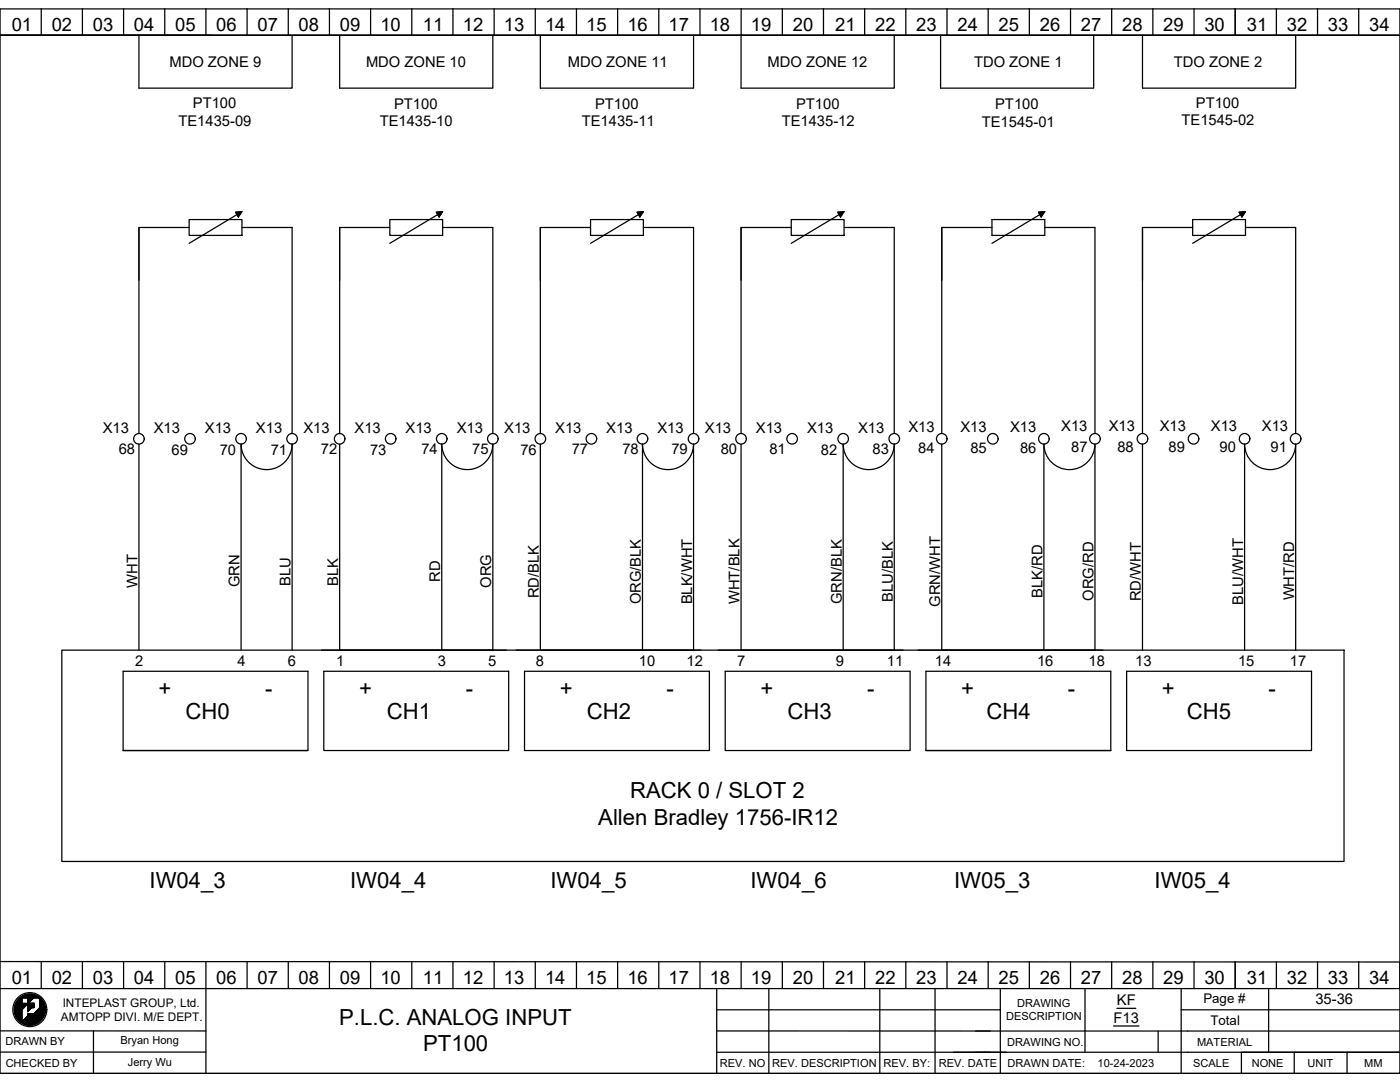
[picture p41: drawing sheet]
<svg xmlns="http://www.w3.org/2000/svg" width="279mm" height="216mm" viewBox="0 0 279 216" stroke-linecap="round" stroke-linejoin="round" font-family="sans-serif">
<defs><g id="words">
<g font-size="4.4">
<text x="31.6" y="139">+</text>
<text x="37" y="143.5">CH0</text>
<text x="52.9" y="139">-</text>
<text x="71.7" y="139">+</text>
<text x="77.2" y="143.5">CH1</text>
<text x="93" y="139">-</text>
<text x="111.7" y="139">+</text>
<text x="117.1" y="143.5">CH2</text>
<text x="133" y="139">-</text>
<text x="151.8" y="139">+</text>
<text x="157.2" y="143.5">CH3</text>
<text x="173.1" y="139">-</text>
<text x="191.8" y="139">+</text>
<text x="196.9" y="143.5">CH4</text>
<text x="213.1" y="139">-</text>
<text x="231.9" y="139">+</text>
<text x="236.9" y="143.5">CH5</text>
<text x="253.2" y="139">-</text>
<text x="125.7" y="159.3">RACK 0 / SLOT 2</text>
<text x="119.4" y="164.6">Allen Bradley 1756-IR12</text>
<text x="29.8" y="177.2">IW04_3</text>
<text x="69.9" y="177.2">IW04_4</text>
<text x="109.9" y="177.2">IW04_5</text>
<text x="149.8" y="177.2">IW04_6</text>
<text x="190.4" y="177.2">IW05_3</text>
<text x="230.4" y="177.2">IW05_4</text>
<text x="67.7" y="204.5">P.L.C. ANALOG INPUT</text>
<text x="84.4" y="209.8">PT100</text>
</g>
<g font-size="3.7">
<text x="2.3" y="6.2">01</text>
<text x="10.3" y="6.2">02</text>
<text x="18.5" y="6.2">03</text>
<text x="26.7" y="6.2">04</text>
<text x="34.9" y="6.2">05</text>
<text x="43.2" y="6.2">06</text>
<text x="51.4" y="6.2">07</text>
<text x="59.6" y="6.2">08</text>
<text x="67.8" y="6.2">09</text>
<text x="75.9" y="6.2">10</text>
<text x="84.4" y="6.2">11</text>
<text x="92.4" y="6.2">12</text>
<text x="100.6" y="6.2">13</text>
<text x="108.8" y="6.2">14</text>
<text x="117" y="6.2">15</text>
<text x="125.2" y="6.2">16</text>
<text x="133.4" y="6.2">17</text>
<text x="141.6" y="6.2">18</text>
<text x="149.9" y="6.2">19</text>
<text x="158.2" y="6.2">20</text>
<text x="166.7" y="6.2">21</text>
<text x="174.7" y="6.2">22</text>
<text x="182.9" y="6.2">23</text>
<text x="191.1" y="6.2">24</text>
<text x="199.3" y="6.2">25</text>
<text x="207.5" y="6.2">26</text>
<text x="215.7" y="6.2">27</text>
<text x="223.9" y="6.2">28</text>
<text x="232.2" y="6.2">29</text>
<text x="240.4" y="6.2">30</text>
<text x="248.8" y="6.2">31</text>
<text x="256.8" y="6.2">32</text>
<text x="265" y="6.2">33</text>
<text x="273.2" y="6.2">34</text>
<text x="2.3" y="196.4">01</text>
<text x="10.3" y="196.4">02</text>
<text x="18.5" y="196.4">03</text>
<text x="26.7" y="196.4">04</text>
<text x="34.9" y="196.4">05</text>
<text x="43.2" y="196.4">06</text>
<text x="51.4" y="196.4">07</text>
<text x="59.6" y="196.4">08</text>
<text x="67.8" y="196.4">09</text>
<text x="75.9" y="196.4">10</text>
<text x="84.4" y="196.4">11</text>
<text x="92.4" y="196.4">12</text>
<text x="100.6" y="196.4">13</text>
<text x="108.8" y="196.4">14</text>
<text x="117" y="196.4">15</text>
<text x="125.2" y="196.4">16</text>
<text x="133.4" y="196.4">17</text>
<text x="141.6" y="196.4">18</text>
<text x="149.9" y="196.4">19</text>
<text x="158.2" y="196.4">20</text>
<text x="166.7" y="196.4">21</text>
<text x="174.7" y="196.4">22</text>
<text x="182.9" y="196.4">23</text>
<text x="191.1" y="196.4">24</text>
<text x="199.3" y="196.4">25</text>
<text x="207.5" y="196.4">26</text>
<text x="215.7" y="196.4">27</text>
<text x="223.9" y="196.4">28</text>
<text x="232.2" y="196.4">29</text>
<text x="240.4" y="196.4">30</text>
<text x="248.8" y="196.4">31</text>
<text x="256.8" y="196.4">32</text>
<text x="265" y="196.4">33</text>
<text x="273.2" y="196.4">34</text>
</g>
<g font-size="2.9">
<text x="33.8" y="13.3">MDO ZONE 9</text>
<text x="73" y="13.3">MDO ZONE 10</text>
<text x="113.3" y="13.3">MDO ZONE 11</text>
<text x="153.2" y="13.3">MDO ZONE 12</text>
<text x="194.4" y="13.3">TDO ZONE 1</text>
<text x="234.2" y="13.3">TDO ZONE 2</text>
<text x="38.5" y="21.6">PT100</text>
<text x="78.6" y="21.7">PT100</text>
<text x="118.8" y="21.7">PT100</text>
<text x="158.9" y="21.7">PT100</text>
<text x="198.6" y="21.8">PT100</text>
<text x="238.7" y="21.5">PT100</text>
<text x="35.6" y="25.2">TE1435-09</text>
<text x="75.8" y="25.2">TE1435-10</text>
<text x="116.1" y="25.2">TE1435-11</text>
<text x="156" y="25.2">TE1435-12</text>
<text x="195.9" y="25.3">TE1545-01</text>
<text x="235.8" y="25">TE1545-02</text>
<text x="20.5" y="86.5">X13</text>
<text x="30.7" y="86.5">X13</text>
<text x="40.9" y="86.5">X13</text>
<text x="51.1" y="86.5">X13</text>
<text x="60.6" y="86.5">X13</text>
<text x="70.8" y="86.5">X13</text>
<text x="80.9" y="86.5">X13</text>
<text x="91.1" y="86.5">X13</text>
<text x="100.6" y="86.5">X13</text>
<text x="110.8" y="86.5">X13</text>
<text x="121" y="86.5">X13</text>
<text x="131.2" y="86.5">X13</text>
<text x="140.7" y="86.5">X13</text>
<text x="150.9" y="86.5">X13</text>
<text x="161.1" y="86.5">X13</text>
<text x="171.2" y="86.5">X13</text>
<text x="181.3" y="86.2">X13</text>
<text x="191.7" y="86.2">X13</text>
<text x="201.6" y="86.2">X13</text>
<text x="211.8" y="86.1">X13</text>
<text x="221.3" y="86.1">X13</text>
<text x="231.5" y="86.1">X13</text>
<text x="241.6" y="86.1">X13</text>
<text x="251.8" y="86.1">X13</text>
<text x="23.7" y="90.6">68</text>
<text x="34.2" y="90.7">69</text>
<text x="43.8" y="90.7">70</text>
<text x="54" y="90.7">71</text>
<text x="64" y="90.7">72</text>
<text x="73.9" y="90.7">73</text>
<text x="84.1" y="90.6">74</text>
<text x="94.2" y="90.7">75</text>
<text x="103.8" y="90.7">76</text>
<text x="114.1" y="90.7">77</text>
<text x="124.2" y="90.6">78</text>
<text x="134" y="90.7">79</text>
<text x="143.8" y="90.7">80</text>
<text x="153.6" y="90.7">81</text>
<text x="163.8" y="90.7">82</text>
<text x="174.1" y="90.7">83</text>
<text x="183.3" y="90.4">84</text>
<text x="193.7" y="90.4">85</text>
<text x="203.6" y="90.4">86</text>
<text x="213.8" y="90.3">87</text>
<text x="223" y="90.3">88</text>
<text x="233.2" y="90.3">89</text>
<text x="243.4" y="90.3">90</text>
<text x="253.6" y="90.3">91</text>
<text x="27.4" y="117.3" transform="rotate(-90 27.4 117.3)">WHT</text>
<text x="47.8" y="117.2" transform="rotate(-90 47.8 117.2)">GRN</text>
<text x="58" y="116.8" transform="rotate(-90 58 116.8)">BLU</text>
<text x="67.5" y="116.9" transform="rotate(-90 67.5 116.9)">BLK</text>
<text x="87.9" y="116.1" transform="rotate(-90 87.9 116.1)">RD</text>
<text x="98.1" y="117.3" transform="rotate(-90 98.1 117.3)">ORG</text>
<text x="107.5" y="119.4" transform="rotate(-90 107.5 119.4)">RD/BLK</text>
<text x="208" y="119.3" transform="rotate(-90 208 119.3)">BLK/RD</text>
<text x="218.2" y="119.9" transform="rotate(-90 218.2 119.9)">ORG/RD</text>
<text x="227.7" y="120" transform="rotate(-90 227.7 120)">RD/WHT</text>
<text x="258.3" y="119.8" transform="rotate(-90 258.3 119.8)">WHT/RD</text>
<text x="127.9" y="120.6" transform="rotate(-90 127.9 120.6)">ORG/BLK</text>
<text x="138.1" y="120.6" transform="rotate(-90 138.1 120.6)">BLK/WHT</text>
<text x="147.6" y="120.5" transform="rotate(-90 147.6 120.5)">WHT/BLK</text>
<text x="168" y="120.5" transform="rotate(-90 168 120.5)">GRN/BLK</text>
<text x="178.2" y="120.1" transform="rotate(-90 178.2 120.1)">BLU/BLK</text>
<text x="187.6" y="121.1" transform="rotate(-90 187.6 121.1)">GRN/WHT</text>
<text x="248.1" y="120.7" transform="rotate(-90 248.1 120.7)">BLU/WHT</text>
<text x="27" y="132.9">2</text>
<text x="47.4" y="132.9">4</text>
<text x="57.5" y="132.9">6</text>
<text x="67.1" y="132.9">1</text>
<text x="87.4" y="132.9">3</text>
<text x="97.4" y="132.9">5</text>
<text x="107" y="132.9">8</text>
<text x="127.5" y="132.9">10</text>
<text x="137" y="132.9">12</text>
<text x="147.1" y="132.9">7</text>
<text x="166.8" y="132.9">9</text>
<text x="177" y="132.9">11</text>
<text x="186.6" y="132.9">14</text>
<text x="207" y="132.9">16</text>
<text x="217.3" y="132.9">18</text>
<text x="226.6" y="132.9">13</text>
<text x="247.1" y="132.9">15</text>
<text x="257.4" y="132.9">17</text>
<text x="222.9" y="200.6">KF</text>
<text x="262.5" y="200.4">35-36</text>
<text x="222.2" y="204.1">F13</text>
</g>
<g font-size="2.7">
<text x="240.2" y="200.1">Page #</text>
<text x="241.6" y="204.6">Total</text>
</g>
<g font-size="2.4">
<text x="12.2" y="203.7">AMTOPP DIVI. M/E DEPT.</text>
<text x="12.5" y="200.9">INTEPLAST GROUP, Ltd.</text>
</g>
<g font-size="2.2">
<text x="200.8" y="203.6">DESCRIPTION</text>
<text x="203" y="200.9">DRAWING</text>
<text x="1.1" y="208.6">DRAWN BY</text>
<text x="24" y="208.4">Bryan Hong</text>
<text x="201" y="208.6">DRAWING NO.</text>
<text x="238.9" y="208.6">MATERIAL</text>
<text x="1.1" y="212.9">CHECKED BY</text>
<text x="25.5" y="212.6">Jerry Wu</text>
<text x="143.7" y="212.9">REV. NO</text>
<text x="154.1" y="212.8">REV. DESCRIPTION</text>
<text x="176.3" y="212.8">REV. BY:</text>
<text x="187.4" y="213">REV. DATE</text>
<text x="201.1" y="212.9">DRAWN DATE:</text>
<text x="219.1" y="212.9">10-24-2023</text>
<text x="238.1" y="212.9">SCALE</text>
<text x="249.8" y="212.9">NONE</text>
<text x="260.9" y="212.9">UNIT</text>
<text x="272.3" y="212.9">MM</text>
</g>
</g></defs>
<g fill="none" stroke="#000" stroke-width=".25">
<path d="M8.2 1.7v5.3M16.4 1.7v5.3M24.7 1.7v5.3M27.7 7v10.6h30.6v-10.6M32.9 1.7v5.3M41.1 1.7v5.3M42.4 7h-42.4h279.4M49.3 1.7v5.3M57.5 1.7v5.3M65.7 1.7v5.3M67.8 7v10.6h30.6v-10.6M74 1.7v5.3"/>
<path d="M82.2 1.7v5.3M90.4 1.7v5.3M98.6 1.7v5.3M106.8 1.7v5.3M107.8 7v10.6h30.6v-10.6M115 1.7v5.3M123.3 1.7v5.3M131.5 1.7v5.3M139.7 1.7v5.3M147.9 7v10.6h30.6v-10.6M147.9 1.7v5.3M156.1 1.7v5.3"/>
<path d="M164.3 1.7v5.3M172.6 1.7v5.3M180.8 1.7v5.3M187.7 7v10.6h30.6v-10.6M189 1.7v5.3M197.2 1.7v5.3M205.4 1.7v5.3M213.6 1.7v5.3M221.9 1.7v5.3M228 7v10.6h30.6v-10.6M230.1 1.7v5.3M238.3 1.7v5.3"/>
<path d="M246.5 1.7v5.3M254.7 1.7v5.3M262.9 1.7v5.3M271.2 1.7v5.3M279.4 7v207.2h-279.4h279.4M279.4 7v-5.2h-279.4v212.4h279.4M27.7 45.4v41.1M37.7 45.4h-10v10.5M37.7 43.8h10.6v3.2h-10.6zM47 42.3l1.3-.1-.7 1.1zM47 42.3h.1M47.2 42.3l-.1 .2"/>
<path d="M47.4 42.3l-.2 .3M47.6 43.3h.1M47.6 42.3l-.4 .4M47.9 42.3l-.6 .5M48 42.7l-.5 .5M48.1 42.2l-.7 .7M48.3 42.2l-.9 .9M48.3 45.4h10v41.1M48.3 42.2l-10.6 6.4M67.8 45.4v41.1M77.8 45.4h-10v10.5M77.8 43.8h10.5v3.2h-10.5z"/>
<path d="M87.1 42.3l1.2-.1-.7 1.1zM87.1 42.3h.1M87.3 42.3l-.1 .2M87.5 42.3l-.3 .3M87.7 43.3h-.1M87.7 42.3l-.4 .4M87.9 42.3l-.5 .5M88 42.7l-.4 .5M88.1 42.2l-.7 .7M88.3 42.2l-.8 .9M88.3 45.4h10.1v41.1M88.3 42.2l-10.5 6.4"/>
<path d="M117.9 43.8h10.5v3.2h-10.5zM117.9 45.4h-10.1v41.1M127.1 42.3l1.3-.1-.7 1.1zM127.1 42.3h.1M127.3 42.3l-.1 .2M127.6 43.1l.8-.9-10.5 6.4M127.6 42.3l-.3 .3M127.7 43.3h.1M127.8 42.3l-.5 .4M128 42.3l-.6 .5M128.1 42.7l-.5 .5M128.2 42.2l-.7 .7"/>
<path d="M128.4 45.4h10v41.1M147.9 45.4v41.1M157.9 45.4h-10v10.5M157.9 43.8h10.6v3.2h-10.6zM167.2 42.3l1.3-.1-.8 1.1zM167.2 42.3h.1M167.4 42.3l-.1 .2M167.6 43.1l.8-.9-10.5 6.4M167.6 42.3l-.3 .3M167.8 43.3h-.1M167.8 42.3l-.4 .4M168 42.3l-.5 .5"/>
<path d="M168.1 42.7l-.4 .5M168.2 42.2l-.7 .7M168.5 45.4h10v41.1M198 45.4h-10.1v41.1M198 43.8h10.5v3.2h-10.5zM207.2 42.3l.6 1M207.3 42.3h-.1M207.5 42.3l-.2 .2M207.7 42.3l-.3 .3M207.8 43.3h.1M207.9 42.3l-.4 .4M208.1 42.3l-.6 .5"/>
<path d="M208.2 42.7l-.5 .5M208.3 42.2l-.7 .7M208.5 42.2l-.8 .9M208.5 45.4h10v41.1M208.5 42.2l-1.3 .1M208.5 42.2l-10.5 6.4M208.5 42.2l-.7 1.1M238 45.4h-10v41.1M238 43.8h10.6v3.2h-10.6zM247.3 42.3l1.3-.1-.7 1.1M247.3 42.3l.6 1M247.3 42.3h.1"/>
<path d="M247.5 42.3l-.1 .2M247.7 42.3l-.3 .3M247.9 43.3h.1M247.9 42.3l-.4 .4M248.1 42.3l-.5 .5M248.2 42.7l-.4 .5M248.3 42.2l-.7 .7M248.5 42.2l-.8 .9M248.6 45.4h10v41.1M248.6 42.2l-10.6 6.4M27.7 88.6v41.1M67.8 88.6v41.1"/>
<path d="M107.8 88.6v41.1M147.9 88.6v41.1M187.9 88.6v41.1M228 88.6v41.1M12.3 129.7h255.9v42.2h-255.9zM24.6 133.9h36.9v15.9h-36.9zM48.1 129.7v-41.1a5.1 5.1 0 0 0 5.1 5.1 5.1 5.1 0 0 0 5.1-5.1v41.1M64.2 129.7h36.9M64.6 133.9h36.9v15.9h-36.9zM88.2 129.7v-41.1a5.1 5.1 0 0 0 5.1 5.1 5.1 5.1 0 0 0 5.1-5.1v41.1M103 129.7h36.9M104.7 133.9h36.9v15.9h-36.9z"/>
<path d="M128.2 129.7v-41.1a5.1 5.1 0 0 0 5.1 5.1 5.1 5.1 0 0 0 5.1-5.1v41.1M143.4 129.7h36.9M144.7 133.9h36.9v15.9h-36.9zM168.3 129.7v-41.1a5.1 5.1 0 0 0 5.1 5.1 5.1 5.1 0 0 0 5.1-5.1v41.1M183.2 129.7h36.9M184.8 133.9h36.9v15.9h-36.9zM208.3 129.7v-41.1a5.1 5.1 0 0 0 5.1 5.1 5.1 5.1 0 0 0 5.1-5.1v41.1M224.8 133.9h36.9v15.9h-36.9zM248.4 129.7v-41.1a5.1 5.1 0 0 0 5.1 5.1 5.1 5.1 0 0 0 5.1-5.1v41.1M24.6 149.8h36.9M0 191.9h16.4M4 199.1l-.4 .4"/>
<path d="M4.2 198.9l-.8 .8M4.3 198.9h1.2v1.3h-1.2zM4.4 199.2l-1.4 1.4M4.4 199.3l-1.5 1.4M4.4 199.3l-1.5 1.5M4.4 199.4l-1.5 1.5M4.4 199.5l-1.5 1.5M4.4 199.5l-1.5 1.6M4.4 199.7l-1.6 1.5M4.4 199.7l-1.6 1.6M4.4 199.8l-1.6 1.6M4.4 199.9l-1.6 1.5"/>
<path d="M4.4 199.9l-1.6 1.6M4.4 198.8l-1.2 1.1M4.6 198.7l-1.4 1.4M4.7 198.6l-1.6 1.6M4.8 198.6l-1.7 1.7M4.9 198.5l-1.9 1.9M5 198.5l-2 2M5.1 198.5l-.6 .6M5.2 198.4l-.7 .7M5.3 198.4l-.7 .7M5.4 198.4l-.7 .7M5.5 198.4l-.8 .7"/>
<path d="M5.6 198.4l-.8 .7M5.6 198.4l-.7 .7M5.7 198.4l-.8 .7M5.8 198.4l-.8 .7M5.8 198.3l-.7 .8M5.9 198.3l-.8 .8M6 198.3l-.8 .8M6.1 198.3l-.8 .8M6.1 198.4l-.8 .7M6.2 198.4l-.8 .7M6.2 198.4l-.7 .7M6.3 198.4l-.7 .7"/>
<path d="M6.4 198.4l-.8 .8M6.4 198.4l-.8 .9M6.5 198.4l-.9 .9M6.6 198.4l-1 1M6.6 198.4l-1 1.1M6.7 198.4l-1.1 1.1M6.7 198.4l-1.1 1.2M6.8 198.5l-1.2 1.2M6.9 198.5l-1.3 1.3M6.9 198.5l-1.3 1.4M7 198.5l-1.4 1.4M7 198.5l-1.4 1.5"/>
<path d="M7.1 198.6l-1.5 1.5M7.2 198.6l-1.7 1.7M7.2 198.6l-4.1 4.1M7.3 198.6l-.5 .5M7.3 198.7l-.4 .4M7.4 198.7l-.5 .4M7.4 198.7l-.4 .4M7.5 198.7l-.4 .4M7.5 198.8l-.4 .3M7.5 198.8l-.3 .3M7.6 198.8l-.3 .3M7.7 198.9l-.3 .2"/>
<path d="M7.7 198.9l-.2 .2M7.8 198.9l-.2 .2M7.8 199l-.2 .1M7.8 199l-.1 .2M7.9 199l-.2 .2M7.9 199.1l-.1 .1M8 199.1l-.2 .2M8.1 199.2l-.2 .2M8.1 199.3l-.2-.3-1.1-.1-2.5 2.6v2.5l1.2-1.3v-.4h1.3l1.3-1.3v-1.7M8.1 199.2l-.2 .3M8.2 199.3l-.3 .2M8.2 199.3l-.3 .3"/>
<path d="M8.2 199.3l-.3 .4M8.2 191.9v5.3M8.3 199.4l-.4 .3M8.3 199.4l-.4 .4M8.3 199.4l-.4 .5M8.4 199.5l-.5 .4M8.4 199.5l-.5 .5M8.4 199.6l-.5 .5M8.5 199.6l-.6 .6M8.5 199.7l-.6 .6M8.5 199.7l-.6 .7M8.6 199.8l-.7 .6"/>
<path d="M8.6 199.8l-.7 .7M8.7 199.9l-.8 .8M8.7 200l-.8 .8M24.7 191.9v5.3M32.9 191.9v5.3M41.1 191.9v22.3M49.3 191.9v5.3M57.5 191.9v5.3M65.7 191.9v5.3M74 191.9v5.3M82.2 191.9v5.3M90.4 191.9v5.3"/>
<path d="M98.6 191.9v5.3M106.8 191.9v5.3M115 191.9v5.3M123.3 191.9v5.3M131.5 191.9v5.3M139.7 191.9v5.3M143 197.2v17M147.9 191.9v5.3M153.4 197.3v16.9M156.1 191.9v5.3M164.3 191.9v5.3M172.6 191.9v5.3"/>
<path d="M175.6 197.2v17M180.8 191.9v5.3M186.6 197.3v16.9M189 191.9v5.3M197.2 191.9v5.3M199.6 197.2v17M205.4 191.9v5.3M213.6 191.9v5.3M216.5 197.3v12.7M221.9 191.9v5.3M230.1 191.9v5.3M235.7 197.3v16.9"/>
<path d="M238.3 191.9v5.3M246.5 191.9v5.3M253.2 197.3v12.7M254.7 191.9v5.3M262.9 191.9v5.3M271.2 191.9v5.3M279.4 192v5.3h-279.4M279.4 192l-263-.1v5.3M0 209.9h41.1M0 205.7h41.1M0 214.2h279.4M4.4 203l-.6 .7 .6-.7"/>
<path d="M4.4 201.6l-1.2 1.2M4.4 201.7l-1.2 1.2M4.4 201.8l-1.2 1.2M4.4 203.2l-.6 .5 .6-.5M4.4 203.3l-.5 .5M4.4 203.4l-.5 .4M4.4 203.5l-.4 .4M4.4 200l-1.6 1.6M4.4 200.1l-1.6 1.5M4.4 200.1l-1.6 1.6M4.4 200.2l-1.5 1.6M4.4 200.3l-1.5 1.5"/>
<path d="M4.4 201.5l-1.3 1.3M4.4 201.9l-1.2 1.1M4.4 201.9l-1.1 1.2M4.4 202l-1.1 1.1M4.4 202.1l-1.1 1 1.1-1M4.4 202.2l-1 1M4.4 202.3l-1 1M4.4 202.4l-.9 .9 .9-.8M4.4 202.6l-.9 .8M4.4 202.6l-.8 .9M4.4 202.7l-.8 .8M4.4 202.8l-.8 .7"/>
<path d="M4.4 202.8l-.7 .8M4.4 202.9l-.7 .7M4.4 203.1l-.6 .6M4.4 203.6l-.3 .3M4.4 203.7l-.3 .3M4.4 203.8l-.2 .2M4.5 200.3l-1.6 1.6M4.6 200.3l-1.7 1.7M4.7 200.3l-1.8 1.8M4.8 200.3l-1.9 1.9M4.9 200.3l-2 1.9M4.9 200.3l-2 2"/>
<path d="M5 200.3l-2 2M5.1 200.3l-2.1 2.1M5.2 200.3l-2.2 2.2M5.3 200.3l-2.3 2.2M5.3 200.3l-2.3 2.3M5.4 200.3l-2.3 2.3M5.5 200.3l-2.4 2.4M5.5 200.2v1.7l1.2-1.2M5.5 200.2h1.3M5.6 202.2v.1M5.6 200.3v.1M5.7 200.2l-.2 .1"/>
<path d="M5.7 202.2l-.1 .2M5.7 200.2l-.2 .2 .2-.1M5.8 202.2l-.2 .3M5.8 200.2l-.3 .3 .3-.2M5.9 202.2l-.3 .4M5.9 200.2l-.4 .4 .3-.3M6 200.2l-.5 .4 .4-.3M6 202.2l-1.8 1.8M6 200.2l-.5 .5 .5-.4M6.1 202.2l-1.8 1.9M6.1 200.2l-.6 .6 .5-.5M6.2 202.2l-1.9 1.9"/>
<path d="M6.2 200.2l-.7 .7M6.2 200.3l-.6 .7M6.3 200.2l-.8 .7M6.3 202.2l-1.9 2M6.3 200.2l-.8 .8M6.4 202.2l-2 2M6.4 200.2l-.9 .9M6.4 202.2l-1.9 2 2-2M6.5 200.2l-1 1M6.5 200.3l-.9 1M6.6 200.2l-1.1 1M6.6 202.2l-2 2.1"/>
<path d="M6.6 200.2l-1.1 1.1M6.7 202.2l-2 2.1M6.7 200.2l-1.2 1.2 1.2-1.1M6.7 200.8l-.3 .3M6.7 200.9l-.1 .2M6.8 200.2l-1.3 1.3 1.2-1.2M6.8 200.6l-.4 .4h.4M6.8 200.2v.8M6.8 200.3l-1.3 1.2M6.8 200.3l-1.3 1.3M6.8 200.4l-1.3 1.3M6.8 200.5l-1.3 1.3"/>
<path d="M6.8 200.6l-1.3 1.2M6.8 200.7l-.3 .3M6.8 200.8l-.3 .3M6.8 200.9l-.2 .2M6.8 200.9l-.1 .2M6.8 201h.1M7.9 200.6l.7-.7-.7 .7M8.5 203.3l-.7 .7M8.6 203.1l-1 1M8.7 202.9l-1.3 1.3M8.7 200.1l-.8 .8M8.8 200.1l-.9 .9"/>
<path d="M8.8 202.8l-1.5 1.5M8.8 200.2l-.9 .8M8.8 200.2l-4.1 4.1M8.8 200.3l-4.1 4M8.8 202.7l-1.6 1.6M8.8 200.3l-4 4.1M8.9 200.4l-4.1 4M8.9 202.6l-1.9 1.8M8.9 200.4l-4 4M8.9 200.5l-4 3.9M8.9 202.4l-2 2M8.9 200.5l-3.9 3.9"/>
<path d="M8.9 200.6l-3.8 3.8M8.9 202.3l-2.1 2.1M9 200.6l-3.9 3.9M9 200.7l-3.8 3.8M9 202.3l-2.3 2.2M9 202.2l-2.3 2.3M9 200.8l-3.7 3.7M9 202.1l-2.4 2.4M9 202l-2.5 2.5M9 201l-3.6 3.5M9 201l-3.5 3.5M9 201.9l-2.6 2.6"/>
<path d="M9 201.1l-3.4 3.5M9 201.8l-2.7 2.8M9.1 201.1l-3.5 3.5M9.1 201.8l-2.9 2.8M9.1 201.2l-3.4 3.4M9.1 201.3l-3.3 3.3M9.1 201.6l-3 3M9.1 201.7l-2.9 2.9M9.1 201.4l-3.2 3.2M9.1 201.5l-3.1 3.1M18.7 205.7v8.5M143 210h136.4h-10.6v4.2"/>
<path d="M143 201.5h56.6M143 205.7h136.4M222.2 204.7h5.1M222.9 201.2h3.8M231.1 205.7v4.3M235.7 201.5h43.7M258.3 210h-10.5v4.2M268.8 210h-10.5v4.2"/>
<circle cx="27.7" cy="87.6" r="1.06"/>
<circle cx="37.9" cy="87.6" r="1.06"/>
<circle cx="48.1" cy="87.6" r="1.06"/>
<circle cx="58.3" cy="87.6" r="1.06"/>
<circle cx="67.8" cy="87.6" r="1.06"/>
<circle cx="78" cy="87.6" r="1.06"/>
<circle cx="88.2" cy="87.6" r="1.06"/>
<circle cx="98.4" cy="87.6" r="1.06"/>
<circle cx="107.8" cy="87.6" r="1.06"/>
<circle cx="118" cy="87.6" r="1.06"/>
<circle cx="128.2" cy="87.6" r="1.06"/>
<circle cx="138.4" cy="87.6" r="1.06"/>
<circle cx="147.9" cy="87.6" r="1.06"/>
<circle cx="158.1" cy="87.6" r="1.06"/>
<circle cx="168.3" cy="87.6" r="1.06"/>
<circle cx="178.5" cy="87.6" r="1.06"/>
<circle cx="187.9" cy="87.6" r="1.06"/>
<circle cx="198.1" cy="87.6" r="1.06"/>
<circle cx="208.3" cy="87.6" r="1.06"/>
<circle cx="218.5" cy="87.6" r="1.06"/>
<circle cx="228" cy="87.6" r="1.06"/>
<circle cx="238.2" cy="87.6" r="1.06"/>
<circle cx="248.4" cy="87.6" r="1.06"/>
<circle cx="258.6" cy="87.6" r="1.06"/>
<circle cx="6" cy="201.5" r="3.4"/>
</g>
<use href="#words"/>
</svg>
